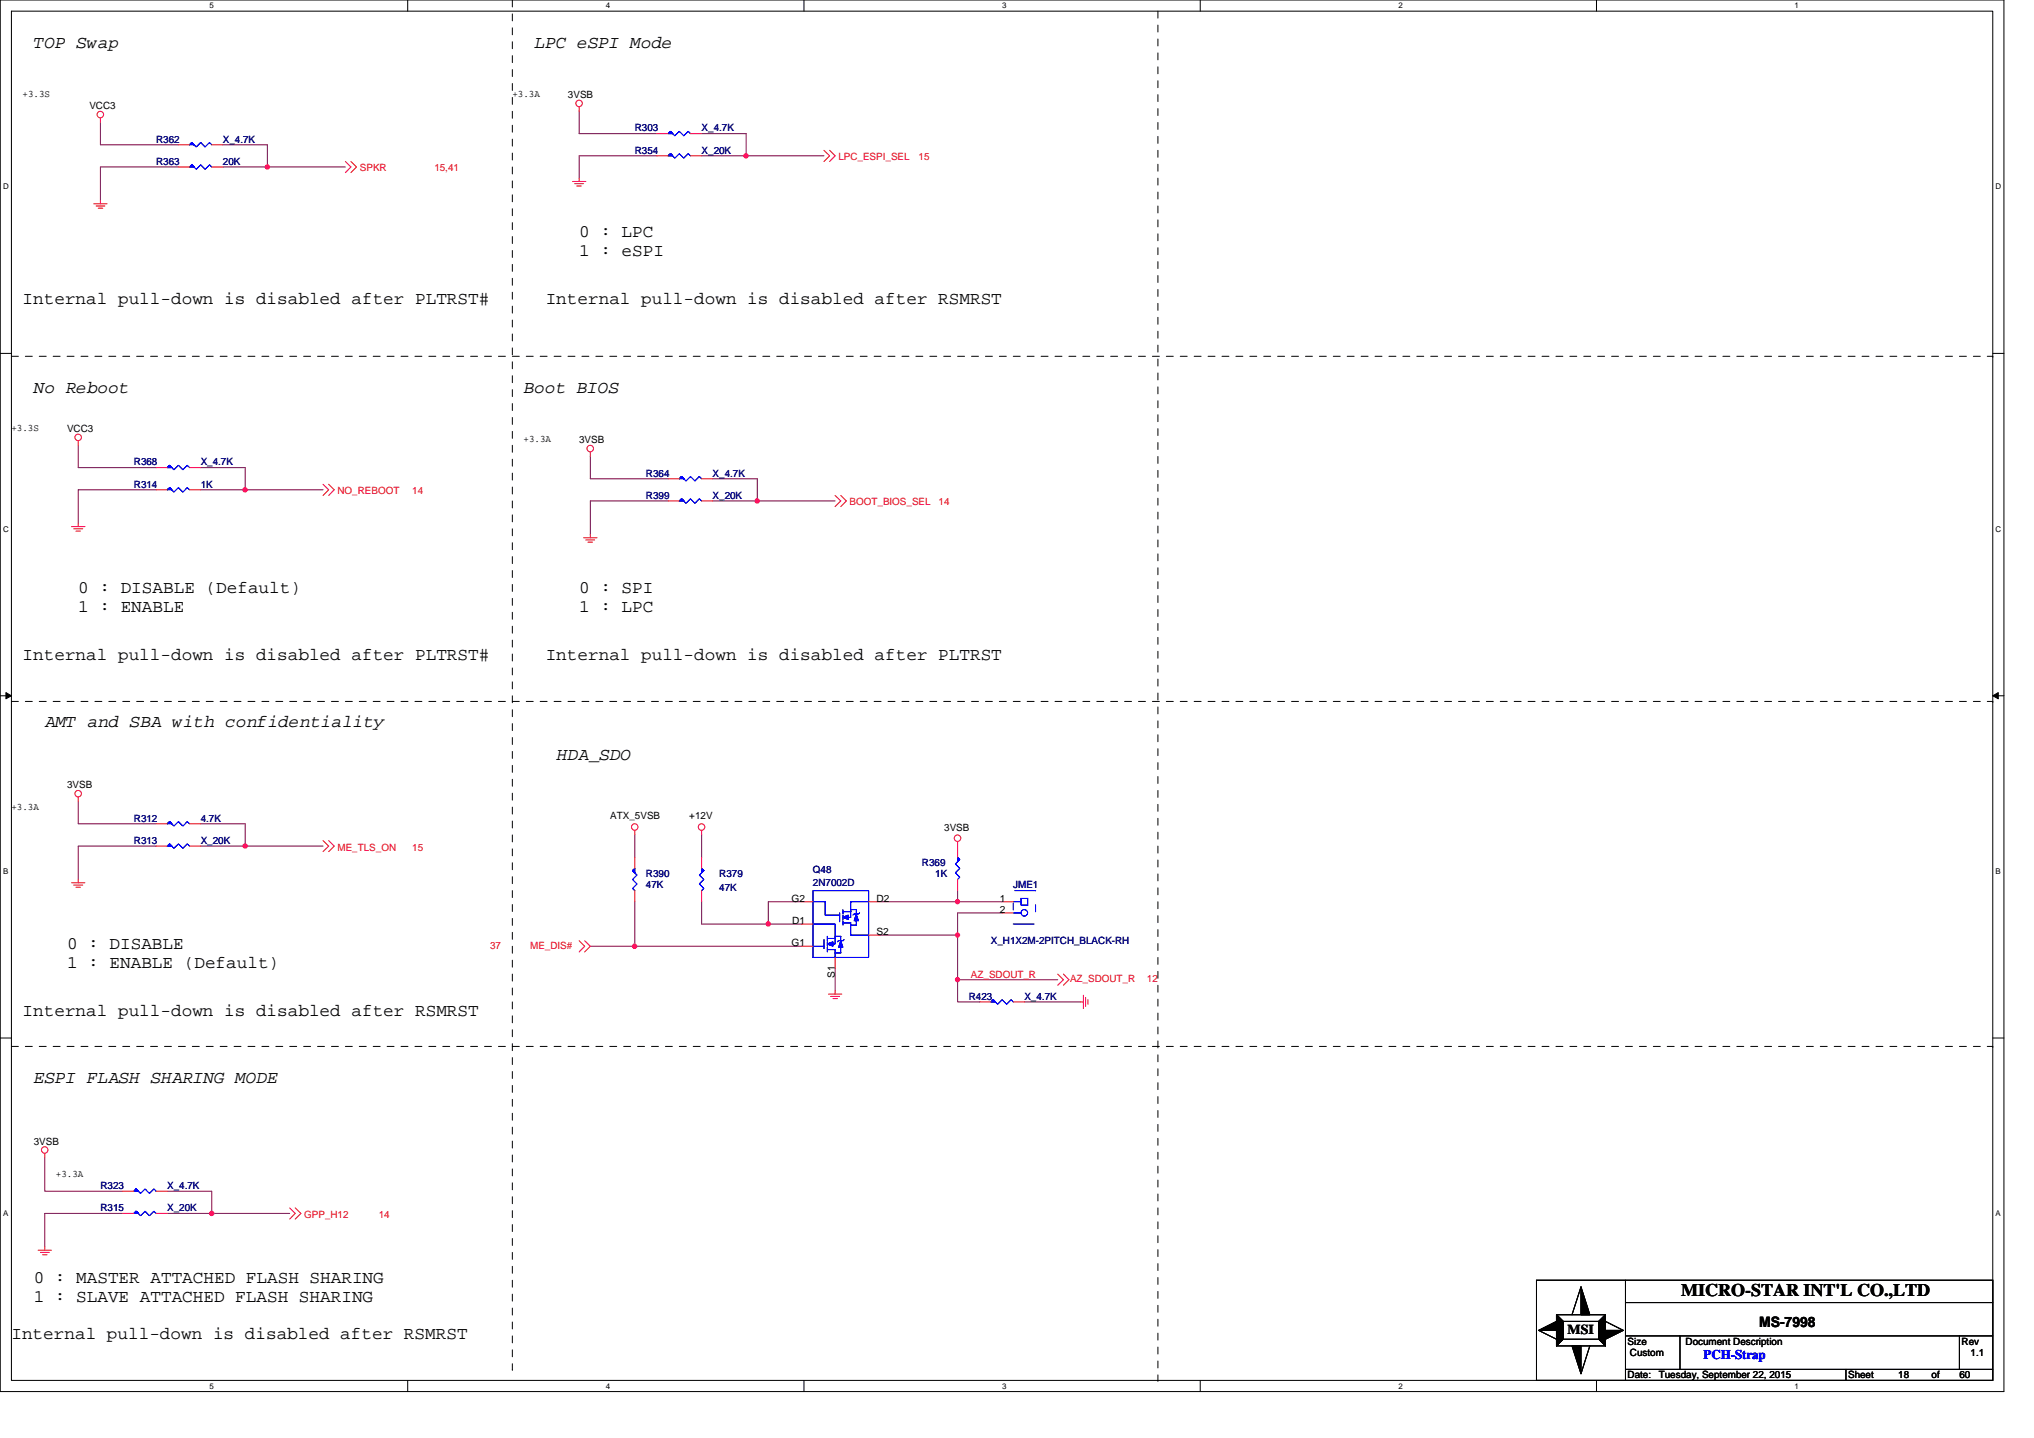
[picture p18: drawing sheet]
<svg xmlns="http://www.w3.org/2000/svg" width="297mm" height="210mm" viewBox="0 0 297 210" stroke-linecap="round" stroke-linejoin="round" font-family="sans-serif">
<defs><g id="words">
<g font-size="2.6">
<text x="4.9" y="7">TOP Swap</text>
<text x="78.1" y="7">LPC eSPI Mode</text>
<text x="84.6" y="34.6">0 : LPC</text>
<text x="84.6" y="37.4">1 : eSPI</text>
<text x="3.3" y="44.3">Internal pull-down is disabled after PLTRST#</text>
<text x="79.7" y="44.3">Internal pull-down is disabled after RSMRST</text>
<text x="4.9" y="57.4">No Reboot</text>
<text x="76.5" y="57.4">Boot BIOS</text>
<text x="11.4" y="86.6">0 : DISABLE (Default)</text>
<text x="11.4" y="89.4">1 : ENABLE</text>
<text x="84.6" y="86.6">0 : SPI</text>
<text x="84.6" y="89.4">1 : LPC</text>
<text x="3.3" y="96.4">Internal pull-down is disabled after PLTRST#</text>
<text x="79.7" y="96.4">Internal pull-down is disabled after PLTRST</text>
<text x="6.5" y="106.2">AMT and SBA with confidentiality</text>
<text x="81.3" y="111">HDA_SDO</text>
<text x="9.8" y="138.6">0 : DISABLE</text>
<text x="9.8" y="141.4">1 : ENABLE (Default)</text>
<text x="3.3" y="148.4">Internal pull-down is disabled after RSMRST</text>
<text x="4.9" y="158.2">ESPI FLASH SHARING MODE</text>
<text x="4.9" y="187.4">0 : MASTER ATTACHED FLASH SHARING</text>
<text x="4.9" y="190.2">1 : SLAVE ATTACHED FLASH SHARING</text>
<text x="245.5" y="189.3">MICRO-STAR INT'L CO.,LTD</text>
<text x="1.7" y="195.5">Internal pull-down is disabled after RSMRST</text>
</g>
<text font-size="2.1" x="256.9" y="193.8">MS-7998</text>
<text font-size="2" x="228.9" y="194.8">MSI</text>
<text font-size="1.9" fill="#00f" x="248.8" y="198.5">PCH-Strap</text>
<g font-size="1.5">
<text x="3.3" y="14.2">+3.3S</text>
<text x="13.1" y="15.9">VCC3</text>
<text x="74.8" y="14.2">+3.3A</text>
<text x="82.9" y="14.3">3VSB</text>
<text x="1.7" y="62.9">+3.3S</text>
<text x="9.8" y="63.1">VCC3</text>
<text x="76.5" y="64.6">+3.3A</text>
<text x="84.6" y="64.7">3VSB</text>
<text x="1.7" y="118.2">+3.3A</text>
<text x="9.8" y="115.1">3VSB</text>
<text x="89.1" y="119.7">ATX_5VSB</text>
<text x="100.7" y="119.7">+12V</text>
<text x="137.9" y="121.3">3VSB</text>
<text x="115.6" y="131.7">G2</text>
<text x="128" y="131.7">D2</text>
<text x="146" y="131.7">1</text>
<text x="115.7" y="134.9">D1</text>
<text x="128" y="136.5">S2</text>
<text x="146" y="133.3">2</text>
<text x="115.6" y="138.2">G1</text>
<text x="121.9" y="142.8" transform="rotate(-90 121.9 142.8)">S1</text>
<text x="4.9" y="167.1">3VSB</text>
<text x="8.2" y="171.9">+3.3A</text>
<text x="237.7" y="196.4">Size</text>
<text x="246.2" y="196.4">Document Description</text>
<text x="286.5" y="196.4">Rev</text>
<text x="237.7" y="201.3">Date:</text>
<text x="238" y="198">Custom</text>
<text x="242.2" y="201.3">Tuesday, September 22, 2015</text>
<text x="269.9" y="201.3">Sheet</text>
<text x="277.2" y="201.3">18</text>
<text x="282.1" y="201.3">of</text>
<text x="286.1" y="201.3">60</text>
<text x="287.8" y="198">1.1</text>
</g>
<g font-size="1.5" fill="#000080">
<text x="22.8" y="20.8">R362</text>
<text x="32.6" y="20.8">X_4.7K</text>
<text x="92.7" y="22.5">R354</text>
<text x="92.7" y="19.2">R303</text>
<text x="102.5" y="22.5">X_20K</text>
<text x="102.5" y="19.2">X_4.7K</text>
<text x="22.8" y="24.1">R363</text>
<text x="32.6" y="24.1">20K</text>
<text x="19.6" y="71.2">R314</text>
<text x="19.6" y="68">R368</text>
<text x="29.3" y="71.2">1K</text>
<text x="29.3" y="68">X_4.7K</text>
<text x="94.3" y="69.6">R364</text>
<text x="104.1" y="69.6">X_4.7K</text>
<text x="94.3" y="72.8">R399</text>
<text x="104.1" y="72.8">X_20K</text>
<text x="19.6" y="120">R312</text>
<text x="29.3" y="120">4.7K</text>
<text x="19.6" y="123.2">R313</text>
<text x="29.3" y="123.2">X_20K</text>
<text x="94.3" y="128.1">R390</text>
<text x="94.3" y="129.7">47K</text>
<text x="105" y="128.1">R379</text>
<text x="105" y="130.1">47K</text>
<text x="118.7" y="127.5">Q48</text>
<text x="118.7" y="129.4">2N7002D</text>
<text x="134.6" y="126.5">R369</text>
<text x="136.6" y="128.1">1K</text>
<text x="148" y="129.7">JME1</text>
<text x="144.7" y="137.9">X_H1X2M-2PITCH_BLACK-RH</text>
<text x="141.5" y="146">R423</text>
<text x="149.6" y="146">X_4.7K</text>
<text x="14.7" y="173.6">R323</text>
<text x="24.4" y="173.6">X_4.7K</text>
<text x="14.7" y="176.9">R315</text>
<text x="24.4" y="176.9">X_20K</text>
</g>
<g font-size="1.5" fill="#f00">
<text x="122.4" y="23.4">LPC_ESPI_SEL</text>
<text x="134.1" y="23.4">15</text>
<text x="52.6" y="25">SPKR</text>
<text x="63.4" y="25">15,41</text>
<text x="49.3" y="72.2">NO_REBOOT</text>
<text x="60.2" y="72.2">14</text>
<text x="124.1" y="73.8">BOOT_BIOS_SEL</text>
<text x="137.1" y="73.8">14</text>
<text x="49.3" y="124.2">ME_TLS_ON</text>
<text x="60.2" y="124.2">15</text>
<text x="71.6" y="138.5">37</text>
<text x="77.4" y="138.5">ME_DIS#</text>
<text x="141.8" y="142.7">AZ_SDOUT_R</text>
<text x="156.3" y="143.4">AZ_SDOUT_R</text>
<text x="167.5" y="143.4">12</text>
<text x="44.4" y="177.9">GPP_H12</text>
<text x="55.3" y="177.9">14</text>
</g>
<g font-size="1.2">
<text x="30.6" y="1.2">5</text>
<text x="88.5" y="1.2">4</text>
<text x="146.3" y="1.2">3</text>
<text x="204.2" y="1.2">2</text>
<text x="262.1" y="1.2">1</text>
<text x=".5" y="27.6">D</text>
<text x="291.4" y="27.6">D</text>
<text x=".5" y="77.6">C</text>
<text x="291.4" y="77.6">C</text>
<text x=".5" y="127.6">B</text>
<text x="291.4" y="127.6">B</text>
<text x=".5" y="177.6">A</text>
<text x="291.4" y="177.6">A</text>
<text x="30.6" y="202.8">5</text>
<text x="88.5" y="202.8">4</text>
<text x="146.3" y="202.8">3</text>
<text x="204.2" y="202.8">2</text>
<text x="262.1" y="202.8">1</text>
</g>
</g></defs>
<path d="M0 0h292.6v203.2h-292.6zM1.7 1.6h289.3v200h-289.3z" fill="none" stroke="#000" stroke-width=".15"/>
<g fill="#fff">
<path d="M30.6 .2h.6v1.3h-.6z"/>
<path d="M30.6 201.8h.6v1.3h-.6z"/>
</g>
<path d="M59.5 0v1.6M59.5 201.6v1.6" fill="none" stroke="#000" stroke-width=".15"/>
<g fill="#fff">
<path d="M88.5 .2h.6v1.3h-.6z"/>
<path d="M88.5 201.8h.6v1.3h-.6z"/>
</g>
<path d="M117.4 0v1.6M117.4 201.6v1.6" fill="none" stroke="#000" stroke-width=".15"/>
<g fill="#fff">
<path d="M146.3 .2h.7v1.3h-.7z"/>
<path d="M146.3 201.8h.7v1.3h-.7z"/>
</g>
<path d="M175.3 0v1.6M175.3 201.6v1.6" fill="none" stroke="#000" stroke-width=".15"/>
<g fill="#fff">
<path d="M204.2 .2h.6v1.3h-.6z"/>
<path d="M204.2 201.8h.6v1.3h-.6z"/>
</g>
<path d="M233.1 0v1.6M233.1 201.6v1.6" fill="none" stroke="#000" stroke-width=".15"/>
<g fill="#fff">
<path d="M262.1 .2h.6v1.3h-.6z"/>
<path d="M262.1 201.8h.6v1.3h-.6z"/>
<path d="M.5 26.6h.8v1.3h-.8z"/>
<path d="M291.4 26.6h.9v1.3h-.9z"/>
<path d="M.5 76.6h.8v1.3h-.8z"/>
<path d="M291.4 76.6h.9v1.3h-.9z"/>
</g>
<path d="M0 51.6h1.7M291 51.6h1.6" fill="none" stroke="#000" stroke-width=".15"/>
<g fill="#fff">
<path d="M.5 126.6h.7v1.3h-.7z"/>
<path d="M291.4 126.6h.8v1.3h-.8z"/>
</g>
<path d="M0 101.6h1.7M291 101.6h1.6" fill="none" stroke="#000" stroke-width=".15"/>
<path d="M.9 101.1l.8 .5-.8 .4zM291 101.6l.8-.5v.9z" fill="#000" stroke="#000" stroke-width=".15"/>
<g fill="#fff">
<path d="M.5 176.6h.7v1.2h-.7z"/>
<path d="M291.4 176.6h.8v1.2h-.8z"/>
</g>
<g fill="none" stroke="#000" stroke-width=".15">
<path d="M0 151.6h1.7M291 151.6h1.6M224.4 186.9h66.6v14.7h-66.6zM224.7 194.3l2.6 1.3M227.3 192h7.2v4.5h-7.2zM227.3 192l1 1M228.3 193h5.2v2.6h-5.2zM228.3 195.6l-1 .9M230.9 187.9l-1.3 4.1M232.2 196.5l-1.3 4.1M233.5 195.6l1 .9M234.5 193l2.6 1.3"/>
<path d="M234.5 192l-1 1M237.4 190.2h53.6M237.4 186.9v14.7M237.4 200h53.6M237.4 195.1h53.6M245.3 195.1v4.9M269.6 200v1.6M286.1 195.1v4.9"/>
</g>
<g fill="none" stroke="#800040" stroke-width=".15">
<path d="M14.7 17.9v3.2h11.4M84.6 16.3v3.2h11.3M102.5 19.5h6.5v3.3M26.1 24.4h-11.4v4.9M32.6 24.4h6.4M32.6 21.1h6.4v3.3M39 24.4h11.4M95.9 22.8h-11.3v3.2M102.5 22.8h6.5M109 22.8h11.3M11.4 65v3.3h11.4M22.8 71.5h-11.4v4.9"/>
<path d="M29.3 71.5h6.5M29.3 68.3h6.5v3.2M35.8 71.5h11.4M86.2 66.7v3.2h11.4M97.6 73.2h-11.4v4.8M104.1 73.2h6.5M104.1 69.9h6.5v3.3M110.6 73.2h11.4M11.4 117.1v3.2h11.4M22.8 123.5h-11.4v4.9M29.3 123.5h6.5M29.3 120.3h6.5v3.2"/>
<path d="M35.8 123.5h11.4M86.2 138.2h6.5M92.7 138.2h24.4M92.7 121.9v3.3M92.7 131.7v6.5M102.5 131.7v3.2h9.7M102.5 121.9v3.3M112.2 134.9h4.9M117.1 131.7h-4.9v3.2M128.5 131.7h11.3M128.5 136.5h11.3M139.8 131.7h6.5"/>
<path d="M139.8 130v1.7M139.8 136.5v6.6M146.3 133.3h-6.5v3.2M122 141.4v3.3M139.8 143.1v3.2h3.3M139.8 143.1h14.7M149.6 146.3h8.1M6.5 169.1v4.8h11.4M17.9 177.2h-11.4v4.9M24.4 173.9h6.5v3.3M24.4 177.2h6.5M30.9 177.2h11.4"/>
</g>
<g fill="#f0f" stroke="#f0f" stroke-width=".15">
<circle cx="35.8" cy="123.5" r=".31"/>
<circle cx="30.9" cy="177.2" r=".32"/>
<circle cx="39" cy="24.4" r=".32"/>
<circle cx="110.6" cy="73.1" r=".32"/>
<circle cx="35.8" cy="71.5" r=".32"/>
<circle cx="139.8" cy="143" r=".32"/>
<circle cx="139.8" cy="131.7" r=".31"/>
<circle cx="92.7" cy="138.2" r=".32"/>
<circle cx="112.2" cy="134.9" r=".32"/>
<circle cx="139.8" cy="136.5" r=".32"/>
<circle cx="108.9" cy="22.8" r=".32"/>
</g>
<g fill="none" stroke="#f00" stroke-width=".15">
<path d="M14.7 17.2v.7M84.6 15.6v.7M95.9 19.5h1.7M100.8 19.5h1.7M13.7 29.8h1.9M14 30.1h1.3M14.3 30.4h.7M14.7 29.3v.5M26.1 21.1h1.6M26.1 24.4h1.6M30.9 21.1h1.7M30.9 24.4h1.7"/>
<path d="M50.4 23.6l.8 .8-.8 .8M51.2 23.6l.9 .8-.9 .8M83.6 26.5h2M83.9 26.8h1.3M84.2 27.2h.7M84.6 26v.5M95.9 22.8h1.7M100.8 22.8h1.7M120.3 21.9l.9 .9-.9 .8M121.2 21.9l.8 .9-.8 .8M10.5 76.9h1.9M10.8 77.2h1.3"/>
<path d="M11.1 77.6h.6M11.4 76.4v.5M11.4 64.4v.6M22.8 71.5h1.6M22.8 68.3h1.6M27.7 71.5h1.6M27.7 68.3h1.6M47.2 70.7l.8 .8-.8 .8M48 70.7l.8 .8-.8 .8M85.2 78.5h2M85.6 78.8h1.2M85.9 79.2h.6"/>
<path d="M86.2 78v.5M86.2 66v.7M97.6 69.9h1.6M97.6 73.2h1.6M102.5 69.9h1.6M102.5 73.2h1.6M122 72.3l.8 .9-.8 .8M122.8 72.3l.8 .9-.8 .8M11.4 116.4v.7M10.5 128.9h1.9M10.8 129.2h1.3M11.1 129.6h.6"/>
<path d="M11.4 128.4v.5M22.8 120.3h1.6M22.8 123.5h1.6M27.7 120.3h1.6M27.7 123.5h1.6M47.2 122.7l.8 .8-.8 .9M48 122.7l.8 .8-.8 .9M84.6 137.4l.8 .8-.8 .8M85.4 137.4l.8 .8-.8 .8M92.7 121.3v.6M92.7 125.2v1.6M92.7 130v1.7"/>
<path d="M102.5 121.3v.6M102.5 125.2v1.6M102.5 130v1.7M117.1 131.7h1.6M117.1 134.9h1.6M117.1 138.2h1.6M122 139.8v1.6M126.8 131.7h1.7M126.8 136.5h1.7M139.8 122.9v2.3M139.8 128.4v1.6M146.3 131.7h1.7"/>
<path d="M146.3 133.3h1.7M121 145.2h1.9M121.3 145.5h1.3M121.6 145.8h.7M122 144.7v.5M143.1 146.3h1.6M148 146.3h1.6M154.5 142.2l.8 .9-.8 .8M155.3 142.2l.8 .9-.8 .8M157.7 146.3h.5M158.2 145.3v2M158.5 145.6v1.4"/>
<path d="M158.9 146v.6M6.5 168.4v.7M17.9 177.2h1.7M17.9 173.9h1.7M22.8 177.2h1.6M22.8 173.9h1.6M42.3 176.4l.8 .8-.8 .8M43.1 176.4l.8 .8-.8 .8M5.6 182.6h1.9M5.9 182.9h1.3M6.2 183.2h.7M6.5 182.1v.5"/>
<circle cx="14.7" cy="16.7" r=".48"/>
<circle cx="84.6" cy="15.1" r=".48"/>
<circle cx="11.4" cy="63.9" r=".48"/>
<circle cx="86.2" cy="65.5" r=".48"/>
<circle cx="11.4" cy="115.9" r=".48"/>
<circle cx="92.7" cy="120.8" r=".48"/>
<circle cx="102.5" cy="120.8" r=".48"/>
<circle cx="139.8" cy="122.4" r=".48"/>
<circle cx="6.5" cy="167.9" r=".48"/>
</g>
<g fill="#000" stroke="#000" stroke-width=".15">
<path d="M224.7 194.3l2.6-1.3v1.3zM230.9 187.9l1.3 4.1h-1.3zM234.5 194.3h2.6l-2.6 1.3zM229.6 196.5h1.3v4.1z"/>
<path d="M227.3 192l1 1v2.6l-1 .9z" fill-rule="evenodd"/>
<path d="M227.3 192l1 1v2.6l-1 .9z" fill-rule="evenodd"/>
<path d="M227.3 192l1 1v2.6l-1 .9z" fill-rule="evenodd"/>
<path d="M234.5 192v4.5l-1-.9v-2.6z" fill-rule="evenodd"/>
<path d="M234.5 192v4.5l-1-.9v-2.6z" fill-rule="evenodd"/>
<path d="M234.5 192v4.5l-1-.9v-2.6z" fill-rule="evenodd"/>
</g>
<path d="M74.8 0v200M169.1 1.6v200M1.7 52h289.3M291 52h.1M1.7 102.4h289.3M291 102.4h.1M1.7 152.8h289.3M291 152.8h.1M74.8 200h.1M169.1 201.6h.1" fill="none" stroke="#000" stroke-width=".15" stroke-dasharray="1 1 1 1 1 1 1 1"/>
<g fill="none" stroke="#00f" stroke-width=".15">
<path d="M97.6 19.5l.3-.3 .6 .6 .7-.6 .7 .6 .6-.6 .3 .3M27.7 21.1l.3-.3 .7 .7 .6-.7 .6 .7 .7-.7 .3 .3M27.7 24.4l.3-.3 .7 .6 .6-.6 .6 .6 .7-.6 .3 .3M97.6 22.8l.3-.4 .6 .7 .7-.7 .7 .7 .6-.7 .3 .4M24.4 71.5l.4-.3 .6 .7 .7-.7 .6 .7 .6-.7 .4 .3M24.4 68.3l.4-.4 .6 .7 .7-.7 .6 .7 .6-.7 .4 .4M99.2 69.9l.3-.3 .7 .6 .6-.6 .7 .6 .6-.6 .4 .3M99.2 73.2l.3-.4 .7 .7 .6-.7 .7 .7 .6-.7 .4 .4M24.4 120.3l.4-.3 .6 .6 .7-.6 .6 .6 .6-.6 .4 .3M24.4 123.5l.4-.3 .6 .7 .7-.7 .6 .7 .6-.7 .4 .3M92.7 126.8l-.3 .3 .6 .7-.6 .6 .6 .7-.6 .6 .3 .3M102.5 126.8l.3 .3-.7 .7 .7 .6-.7 .7 .7 .6-.3 .3"/>
<path d="M118.7 130h8.1v9.8h-8.1zM118.7 131.7h1.8v1.9h2.1M118.7 138.2h1.6M118.7 134.9h3.3v2.1M120.3 137.2v1.3M120.8 137.5v.7M120.8 138.3v.7M120.8 136.7v.7M120.8 137h1.2M120.8 138.7h1.2v.4M122 136.7h.8v2.4h-.8M122 139.1v.7"/>
<path d="M122 137v.9h-.4M122.6 133.3v1.3M123.1 134.8h1.1v1.7h2.6M123.1 133.6v.7M123.1 132.8v.7M123.1 134.5v.6M123.1 133.1h1.1M123.3 137.2l-.2 .2h-.7l-.1 .1M124.2 132.8h.8v2.3h-.8M124.2 133.1v.9h-.3M125.5 133.3l-.1 .2h-.7l-.1 .1M126.8 131.7h-2.6v1.4"/>
<path d="M139.8 125.2l.4 .3-.7 .7 .7 .6-.7 .6 .7 .7-.4 .3M148 133.3h1.1M148 131.7h1.1M149.1 131.2h1v1h-1zM144.7 146.3l.4-.3 .6 .6 .6-.6 .7 .6 .7-.6 .3 .3M19.6 177.2l.3-.3 .6 .6 .7-.6 .6 .6 .7-.6 .3 .3M19.6 173.9l.3-.3 .6 .7 .7-.7 .6 .7 .7-.7 .3 .3"/>
<circle cx="149.6" cy="133.3" r=".48"/>
</g>
<g fill="#00f" stroke="#00f" stroke-width=".15">
<path d="M92.4 127.1l.3-.3v.6z" fill-rule="evenodd"/>
<path d="M92.4 127.1l.3-.3v.6z" fill-rule="evenodd"/>
<path d="M97.6 22.8l.3-.4 .3 .4-.3-.4 .3 .4z" fill-rule="evenodd"/>
<path d="M97.6 22.8l.3-.4 .3 .4-.3-.4 .3 .4z" fill-rule="evenodd"/>
<path d="M24.4 120.3l.4-.3 .3 .3-.3-.3 .3 .3z" fill-rule="evenodd"/>
<path d="M24.4 120.3l.4-.3 .3 .3-.3-.3 .3 .3z" fill-rule="evenodd"/>
<path d="M120.8 137.9l.8-.4v.7z" fill-rule="evenodd"/>
<path d="M123.1 134l.8-.4v.7z" fill-rule="evenodd"/>
<path d="M125 133.5l.4 1h-.7l.3-1h.2z" fill-rule="evenodd"/>
<path d="M122.8 137.4l.3 .9h-.7l.4-.9h.1z" fill-rule="evenodd"/>
<path d="M120.8 137.9l.8-.4v.7z" fill-rule="evenodd"/>
<path d="M123.1 134l.8-.4v.7z" fill-rule="evenodd"/>
<path d="M125 133.5l.4 1h-.7l.3-1h.2z" fill-rule="evenodd"/>
<path d="M122.8 137.4l.3 .9h-.7l.4-.9h.1z" fill-rule="evenodd"/>
<path d="M24.4 71.5l.4-.3 .3 .3-.3-.3 .3 .3z" fill-rule="evenodd"/>
<path d="M24.4 71.5l.4-.3 .3 .3-.3-.3 .3 .3z" fill-rule="evenodd"/>
<path d="M102.5 126.8l.3 .3-.3 .3 .3-.3-.3 .3z" fill-rule="evenodd"/>
<path d="M102.5 126.8l.3 .3-.3 .3 .3-.3-.3 .3z" fill-rule="evenodd"/>
<path d="M139.8 125.2l.4 .3-.4 .3 .4-.3-.4 .3z" fill-rule="evenodd"/>
<path d="M139.8 125.2l.4 .3-.4 .3 .4-.3-.4 .3z" fill-rule="evenodd"/>
<path d="M28 20.8l.3 .3h-.6l.3-.3 .3 .3z" fill-rule="evenodd"/>
<path d="M28 20.8l.3 .3h-.6l.3-.3 .3 .3z" fill-rule="evenodd"/>
<path d="M24.4 68.3l.4-.4 .3 .4-.3-.4 .3 .4z" fill-rule="evenodd"/>
<path d="M24.4 68.3l.4-.4 .3 .4-.3-.4 .3 .4z" fill-rule="evenodd"/>
<path d="M19.6 177.2l.3-.3 .3 .3-.3-.3 .3 .3z" fill-rule="evenodd"/>
<path d="M19.6 177.2l.3-.3 .3 .3-.3-.3 .3 .3z" fill-rule="evenodd"/>
<path d="M97.6 19.5l.3-.3 .3 .3-.3-.3 .3 .3z" fill-rule="evenodd"/>
<path d="M97.6 19.5l.3-.3 .3 .3-.3-.3 .3 .3z" fill-rule="evenodd"/>
<path d="M27.7 24.4l.3-.3 .3 .3-.3-.3 .3 .3z" fill-rule="evenodd"/>
<path d="M27.7 24.4l.3-.3 .3 .3-.3-.3 .3 .3z" fill-rule="evenodd"/>
<path d="M144.7 146.3l.4-.3 .3 .3-.3-.3 .3 .3z" fill-rule="evenodd"/>
<path d="M144.7 146.3l.4-.3 .3 .3-.3-.3 .3 .3z" fill-rule="evenodd"/>
<path d="M99.5 69.6l.4 .3h-.7l.3-.3 .4 .3z" fill-rule="evenodd"/>
<path d="M99.5 69.6l.4 .3h-.7l.3-.3 .4 .3z" fill-rule="evenodd"/>
<path d="M99.2 73.2l.3-.4 .4 .4-.4-.4 .4 .4z" fill-rule="evenodd"/>
<path d="M99.2 73.2l.3-.4 .4 .4-.4-.4 .4 .4z" fill-rule="evenodd"/>
<path d="M24.4 123.5l.4-.3 .3 .3-.3-.3 .3 .3z" fill-rule="evenodd"/>
<path d="M24.4 123.5l.4-.3 .3 .3-.3-.3 .3 .3z" fill-rule="evenodd"/>
<path d="M19.9 173.6l.3 .3h-.6l.3-.3 .3 .3z" fill-rule="evenodd"/>
<path d="M19.9 173.6l.3 .3h-.6l.3-.3 .3 .3z" fill-rule="evenodd"/>
</g>
<path d="M148 130h3.2v4.9h-3.2z" fill="none" stroke="#fff" stroke-width=".15" stroke-dasharray="3 2 1 2"/>
<path d="M148 130h3.2v4.9h-3.2z" fill="none" stroke="#00f" stroke-width=".15" stroke-dasharray="3 2 1 2"/>
<use href="#words"/>
</svg>
